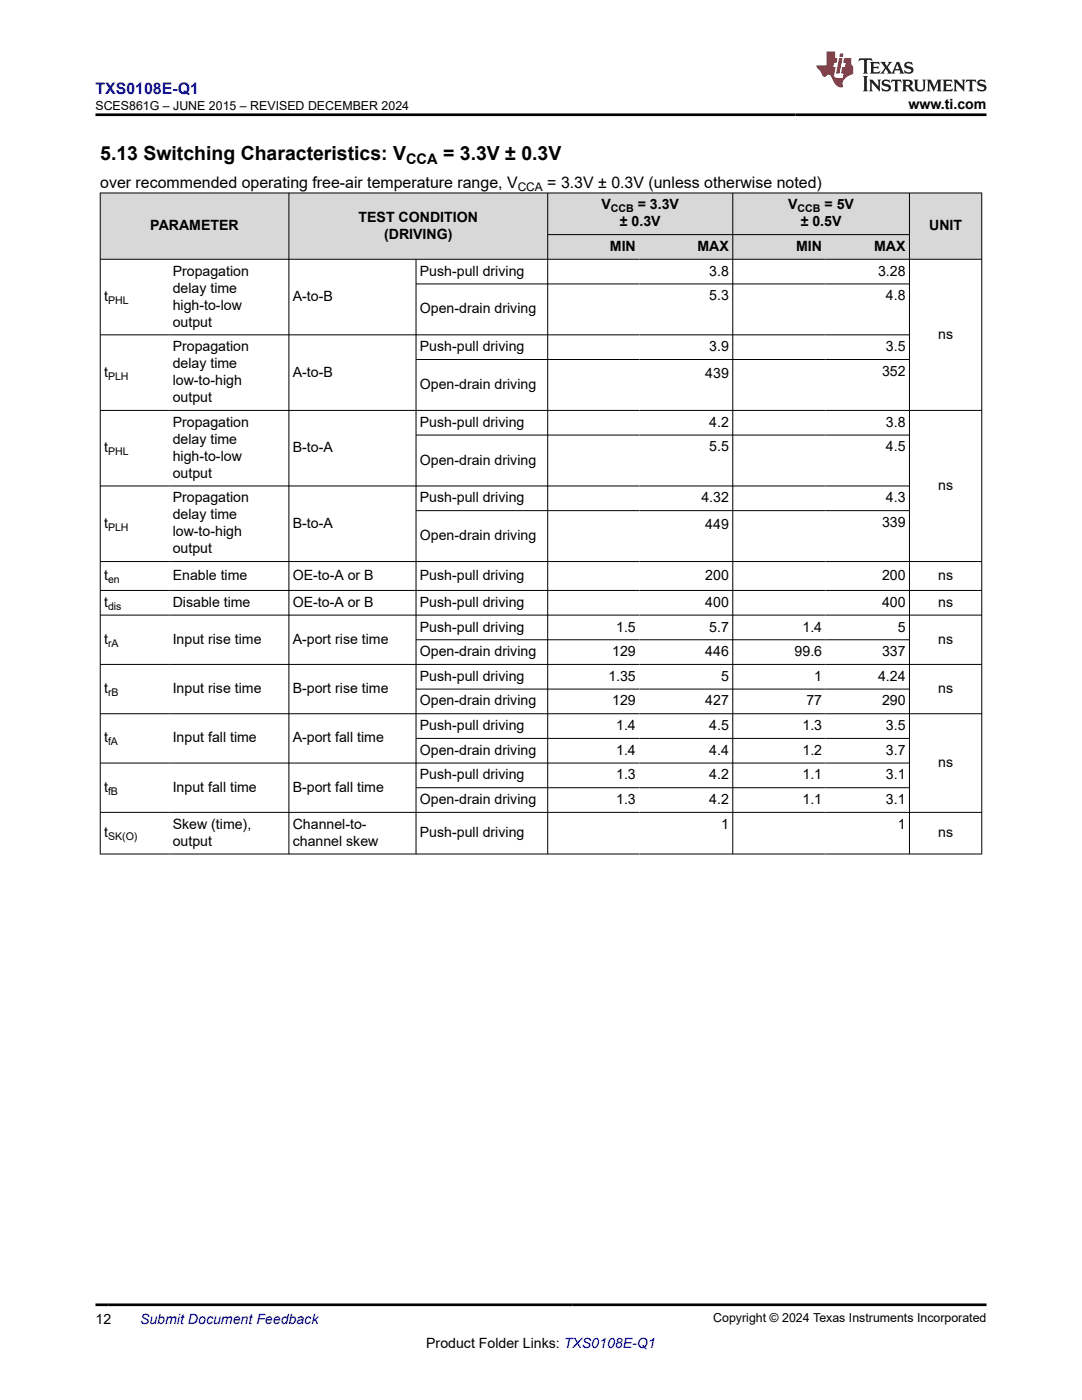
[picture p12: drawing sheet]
<svg xmlns="http://www.w3.org/2000/svg" width="216mm" height="279mm" viewBox="0 0 216 279" stroke-linecap="round" stroke-linejoin="round" font-family="sans-serif">
<defs><g id="words">
<g font-size="3.9">
<text x="20" y="32">5.13 Switching Characteristics: V</text>
<text x="88.4" y="32">= 3.3V ± 0.3V</text>
</g>
<text font-size="3.2" fill="#00f" x="19" y="18.7">TXS0108E-Q1</text>
<g font-size="3.2">
<text x="20" y="37.5">over recommended operating free-air temperature range, V</text>
<text x="109.2" y="37.5">= 3.3V ± 0.3V (unless otherwise noted)</text>
</g>
<text font-size="2.9" x="81" y="32.8">CCA</text>
<g font-size="2.8">
<text x="181.3" y="21.8">www.ti.com</text>
<text x="120" y="41.8">V</text>
<text x="127.3" y="41.8">= 3.3V</text>
<text x="157.3" y="41.8">V</text>
<text x="164.5" y="41.8">= 5V</text>
<text x="30" y="45.9">PARAMETER</text>
<text x="71.5" y="44.2">TEST CONDITION</text>
<text x="76.6" y="47.6">(DRIVING)</text>
<text x="123.7" y="45.2">± 0.3V</text>
<text x="159.8" y="45.2">± 0.5V</text>
<text x="185.4" y="45.9">UNIT</text>
<text x="121.7" y="50.1">MIN</text>
<text x="139.2" y="50.1">MAX</text>
<text x="158.9" y="50.1">MIN</text>
<text x="174.4" y="50.1">MAX</text>
<text x="34.5" y="55">Propagation</text>
<text x="34.5" y="58.4">delay time</text>
<text x="83.8" y="55">Push-pull driving</text>
<text x="141.5" y="55">3.8</text>
<text x="141.5" y="59.9">5.3</text>
<text x="175.2" y="55">3.28</text>
<text x="176.8" y="59.9">4.8</text>
<text x="20.8" y="60.1">t</text>
<text x="34.5" y="61.8">high-to-low</text>
<text x="34.5" y="65.2">output</text>
<text x="58.4" y="60.1">A-to-B</text>
<text x="83.8" y="62.6">Open-drain driving</text>
<text x="34.5" y="70.1">Propagation</text>
<text x="83.8" y="70.1">Push-pull driving</text>
<text x="141.5" y="70.1">3.9</text>
<text x="176.8" y="70.1">3.5</text>
<text x="187.2" y="67.6">ns</text>
<text x="20.8" y="75.2">t</text>
<text x="34.5" y="73.5">delay time</text>
<text x="34.5" y="76.9">low-to-high</text>
<text x="58.4" y="75.2">A-to-B</text>
<text x="83.8" y="77.6">Open-drain driving</text>
<text x="140.7" y="75.4">439</text>
<text x="176" y="75">352</text>
<text x="34.5" y="80.3">output</text>
<text x="34.5" y="85.2">Propagation</text>
<text x="34.5" y="88.6">delay time</text>
<text x="83.8" y="85.2">Push-pull driving</text>
<text x="141.5" y="85.2">4.2</text>
<text x="176.8" y="85.2">3.8</text>
<text x="20.8" y="90.3">t</text>
<text x="34.5" y="92">high-to-low</text>
<text x="34.5" y="95.3">output</text>
<text x="58.4" y="90.3">B-to-A</text>
<text x="83.8" y="92.7">Open-drain driving</text>
<text x="141.5" y="90.1">5.5</text>
<text x="176.8" y="90.1">4.5</text>
<text x="34.5" y="100.3">Propagation</text>
<text x="83.8" y="100.3">Push-pull driving</text>
<text x="140" y="100.3">4.32</text>
<text x="176.8" y="100.3">4.3</text>
<text x="187.2" y="97.8">ns</text>
<text x="20.8" y="105.3">t</text>
<text x="34.5" y="103.6">delay time</text>
<text x="34.5" y="107">low-to-high</text>
<text x="58.4" y="105.3">B-to-A</text>
<text x="83.8" y="107.8">Open-drain driving</text>
<text x="140.7" y="105.6">449</text>
<text x="176" y="105.2">339</text>
<text x="34.5" y="110.4">output</text>
<text x="20.8" y="115.8">t</text>
<text x="34.5" y="115.8">Enable time</text>
<text x="58.4" y="115.8">OE-to-A or B</text>
<text x="83.8" y="115.8">Push-pull driving</text>
<text x="140.7" y="115.8">200</text>
<text x="176" y="115.8">200</text>
<text x="187.2" y="115.8">ns</text>
<text x="20.8" y="121.1">t</text>
<text x="34.5" y="121.1">Disable time</text>
<text x="58.4" y="121.1">OE-to-A or B</text>
<text x="83.8" y="121.1">Push-pull driving</text>
<text x="140.7" y="121.1">400</text>
<text x="176" y="121.1">400</text>
<text x="187.2" y="121.1">ns</text>
<text x="20.8" y="128.5">t</text>
<text x="34.5" y="128.5">Input rise time</text>
<text x="58.4" y="128.5">A-port rise time</text>
<text x="83.8" y="126">Push-pull driving</text>
<text x="83.8" y="131">Open-drain driving</text>
<text x="122.2" y="131">129</text>
<text x="123" y="126">1.5</text>
<text x="140.7" y="131">446</text>
<text x="141.5" y="126">5.7</text>
<text x="158.6" y="131">99.6</text>
<text x="160.1" y="126">1.4</text>
<text x="176" y="131">337</text>
<text x="179.1" y="126">5</text>
<text x="187.2" y="128.5">ns</text>
<text x="83.8" y="135.9">Push-pull driving</text>
<text x="121.4" y="135.9">1.35</text>
<text x="143.9" y="135.9">5</text>
<text x="162.5" y="135.9">1</text>
<text x="175.2" y="135.9">4.24</text>
<text x="20.8" y="138.3">t</text>
<text x="34.5" y="138.3">Input rise time</text>
<text x="58.4" y="138.3">B-port rise time</text>
<text x="83.8" y="140.8">Open-drain driving</text>
<text x="122.2" y="140.8">129</text>
<text x="140.7" y="140.8">427</text>
<text x="160.9" y="140.8">77</text>
<text x="176" y="140.8">290</text>
<text x="187.2" y="138.3">ns</text>
<text x="20.8" y="148.2">t</text>
<text x="34.5" y="148.2">Input fall time</text>
<text x="58.4" y="148.2">A-port fall time</text>
<text x="83.8" y="145.7">Push-pull driving</text>
<text x="123" y="145.7">1.4</text>
<text x="141.5" y="145.7">4.5</text>
<text x="160.1" y="145.7">1.3</text>
<text x="176.8" y="145.7">3.5</text>
<text x="83.8" y="150.6">Open-drain driving</text>
<text x="83.8" y="155.6">Push-pull driving</text>
<text x="123" y="150.6">1.4</text>
<text x="123" y="155.6">1.3</text>
<text x="141.5" y="150.6">4.4</text>
<text x="141.5" y="155.6">4.2</text>
<text x="160.1" y="150.6">1.2</text>
<text x="160.1" y="155.6">1.1</text>
<text x="176.8" y="150.6">3.7</text>
<text x="176.8" y="155.6">3.1</text>
<text x="187.2" y="153.1">ns</text>
<text x="20.8" y="158">t</text>
<text x="34.5" y="158">Input fall time</text>
<text x="58.4" y="158">B-port fall time</text>
<text x="83.8" y="160.5">Open-drain driving</text>
<text x="123" y="160.5">1.3</text>
<text x="141.5" y="160.5">4.2</text>
<text x="160.1" y="160.5">1.1</text>
<text x="176.8" y="160.5">3.1</text>
<text x="20.8" y="167.1">t</text>
<text x="34.5" y="165.4">Skew (time),</text>
<text x="58.4" y="165.4">Channel-to-</text>
<text x="83.8" y="167.1">Push-pull driving</text>
<text x="143.9" y="165.4">1</text>
<text x="179.1" y="165.4">1</text>
<text x="187.2" y="167.1">ns</text>
<text x="34.5" y="168.8">output</text>
<text x="58.4" y="168.8">channel skew</text>
<text x="19" y="264.2">12</text>
<text x="85" y="269">Product Folder Links: TXS0108E-Q1</text>
</g>
<text font-size="2.8" fill="#00f" x="27.9" y="264.2">Submit Document Feedback</text>
<g font-size="2.5">
<text x="19" y="21.9">SCES861G – JUNE 2015 – REVISED DECEMBER 2024</text>
<text x="142.3" y="263.9">Copyright © 2024 Texas Instruments Incorporated</text>
</g>
<text font-size="2.4" x="103.3" y="38.1">CCA</text>
<g font-size="2.1">
<text x="121.9" y="42.4">CCB</text>
<text x="159.2" y="42.4">CCB</text>
<text x="21.6" y="60.7">PHL</text>
<text x="21.6" y="75.7">PLH</text>
<text x="21.6" y="90.8">PHL</text>
<text x="21.6" y="105.9">PLH</text>
<text x="21.6" y="116.3">en</text>
<text x="21.6" y="121.7">dis</text>
<text x="21.6" y="129.1">rA</text>
<text x="21.6" y="138.9">rB</text>
<text x="21.6" y="148.7">fA</text>
<text x="21.6" y="158.6">fB</text>
<text x="21.6" y="167.7">SK(O)</text>
</g>
</g></defs>
<g fill="#d8d8d8">
<path d="M20 38.5h175.9v8.3h-175.9z" fill-rule="evenodd"/>
<path d="M20.1 38.6h37.5v13.1h-37.5z" fill-rule="evenodd"/>
<path d="M57.7 38.6h51.5v13.1h-51.5z" fill-rule="evenodd"/>
<path d="M109.3 38.6h36.9v8.2h-36.9z" fill-rule="evenodd"/>
<path d="M146.3 38.6h35.1v8.2h-35.1z" fill-rule="evenodd"/>
<path d="M181.5 38.6h14.3v13.1h-14.3z" fill-rule="evenodd"/>
<path d="M109.3 46.9h18.3v4.8h-18.3z" fill-rule="evenodd"/>
<path d="M127.6 46.9h18.6v4.8h-18.6z" fill-rule="evenodd"/>
<path d="M146.3 46.9h18.5v4.8h-18.5z" fill-rule="evenodd"/>
<path d="M164.8 46.9h16.6v4.8h-16.6z" fill-rule="evenodd"/>
</g>
<g fill="none" stroke="#000" stroke-width=".2">
<path d="M19.9 38.5h176.1M20 38.5v132M57.6 38.5v132M109.3 38.5v132M146.2 38.5v132M181.5 38.5v132M195.9 38.5v132M19.9 51.7h176.1M83 51.7v118.8M83 56.7h98.5M109.3 46.8h72.2M19.9 66.8h161.6"/>
<path d="M83 71.7h98.5M19.9 97h161.6M83 86.8h98.5M196 81.9h-176.1M19.9 117.8h176.1M83 101.9h98.5M196 112.1h-176.1M19.9 122.8h176.1M19.9 132.6h176.1M83 127.7h98.5M83 137.5h98.5M19.9 142.4h176.1"/>
<path d="M19.9 152.3h161.6M83 147.4h98.5M83 157.2h98.5M19.9 162.1h176.1M19.9 170.4h176.1"/>
</g>
<path d="M171.5 11.6l-.2 .6 .5-.2h.6v.1v2.2l-.2 .4h1l-.2-.4v-2.2v-.1h.5l.6 .2-.2-.6zM173.6 12.4l.2 .3v1.6l-.2 .4h1.9l.1-.6a1.08 1.08 0 0 1-1.3 .2v-.7h.6l.4 .2v-.7l-.4 .2h-.6v-.5l.2-.2a1 1 0 0 1 1 .3l-.1-.5zM175.7 12.4l.9 1.1-1 1.2h.9l-.2-.2 .5-.8 .4 .8-.2 .2h1.6l-.2-.2 .2-.5h.9l.1 .5-.1 .2h.9l-.2-.4-.8-1.9h-.5l-.9 2.1-.9-1.1 .9-1h-.8l.2 .2-.4 .6-.4-.6 .2-.2zM179 12.8l.4 1h-.7zM180.7 12.5a.65 .65 0 0 0-.2 .7 .65 .65 0 0 0 .6 .5l.6 .1 .1 .3a.79 .79 0 0 1-.7 .4 .79 .79 0 0 1-.7-.5l.1 .7 .2-.1a.93 .93 0 0 0 1.1 0 .93 .93 0 0 0 .4-.9 1.46 1.46 0 0 0-1.2-.6l-.1-.3a1.09 1.09 0 0 1 1.2 .2l-.2-.6-.1 .1-.5-.2zM172.2 15.2l.2 .4v2.2l-.2 .4h1l-.2-.4v-2.2l.2-.4zM173.4 15.9l.2 .4v1.5l-.2 .4h.8l-.3-.4 .1-1.3 1.6 1.8v-2l.2-.4h-.7l.1 .2 .1 1.1-1.2-1.3zM176.2 16a.65 .65 0 0 0-.2 .8 .65 .65 0 0 0 .6 .4l.6 .2 .1 .2a.79 .79 0 0 1-.7 .4 .79 .79 0 0 1-.7-.5l.1 .7 .2-.1a.93 .93 0 0 0 1.1 .1 .93 .93 0 0 0 .4-1 1.46 1.46 0 0 0-1.2-.5l-.1-.4a1.09 1.09 0 0 1 1.2 .2l-.1-.6-.2 .1-.5-.1zM177.9 15.9l-.1 .6a.63 .63 0 0 1 .8-.3v1.6l-.3 .4h1l-.2-.4v-1.6a.66 .66 0 0 1 .8 .3l-.1-.6zM180 15.9l.2 .4v1.5l-.2 .4h1l-.2-.2-.1-.7h.5l.1 .2a.79 .79 0 0 0 1.2 .6l-1-.9a.61 .61 0 0 0 .6-.6 .61 .61 0 0 0-.5-.7zM180.8 16.2h.1a.47 .47 0 0 1 .5 .1 .47 .47 0 0 1 .1 .5l-.1 .1-.7 .1zM182.3 15.9l.2 .2a2.27 2.27 0 0 0 .4 2 1.04 1.04 0 0 0 1.7-.7v-1.3l.2-.2h-.8l.2 .4v1.1a.6 .6 0 0 1-.6 .6 .6 .6 0 0 1-.6-.6v-1.1l.3-.4zM184.9 15.9l.2 .4v1.5l-.2 .4h.8l-.3-.4v-1.4l.9 1.9 .9-1.9v1.4l-.3 .4h1l-.2-.4v-1.5l.2-.4h-.8l-.7 1.5-.6-1.5zM188.1 15.9l.2 .4v1.5l-.2 .4h1.9l.1-.6a1.09 1.09 0 0 1-1.3 .2v-.7h.6l.4 .2v-.6l-.4 .2h-.6v-.6l.2-.1a1.01 1.01 0 0 1 1 .3l-.1-.6zM190.2 15.9l.3 .4v1.5l-.3 .4h.8l-.2-.4v-1.3l1.6 1.8v-2l.2-.4h-.7l.2 .2v1.1l-1.2-1.3zM192.8 15.9l-.1 .6a.63 .63 0 0 1 .8-.3v1.6l-.3 .4h1l-.2-.4v-1.6a.66 .66 0 0 1 .8 .3l-.1-.6zM195.2 16a.65 .65 0 0 0-.2 .8 .65 .65 0 0 0 .6 .4l.6 .2 .2 .2a.79 .79 0 0 1-.7 .4 .79 .79 0 0 1-.7-.5l.1 .7 .2-.1a.93 .93 0 0 0 1 .1 .93 .93 0 0 0 .5-1 1.46 1.46 0 0 0-1.3-.5v-.4a1.09 1.09 0 0 1 1.2 .2l-.2-.6-.2 .1-.5-.1z" fill="#231f20"/>
<path d="M164.9 10.3v2.7h-2l.1 .4 .8 1a.95 .95 0 0 0 1 .9 .59 .59 0 0 1 .5-.4 .59 .59 0 0 1 .5 .3l.4 .8a1.59 1.59 0 0 0 2.1 1.4 1.61 1.61 0 0 1 1-2.3l1-.3-.1-1.5a1.59 1.59 0 0 1-.3-1.7h-1.5l-.2 .9h.6l-.2 .9h-.5l-.2 .9v.3l.4 .1-.1 .9h-.7a.73 .73 0 0 1-1-.7l.3-1.5h-.5l.1-.9h.5l.2-.9h-.5v-1.3zM167.4 11.6l-.6 3.1h.7l.6-3.1zM167.6 10.7l-.1 .6h.7l.1-.6z" fill="#ed1c24"/>
<path d="M19 22.9h177.8M19 260.4h177.8" fill="none" stroke="#000" stroke-width=".53"/>
<use href="#words"/>
</svg>
